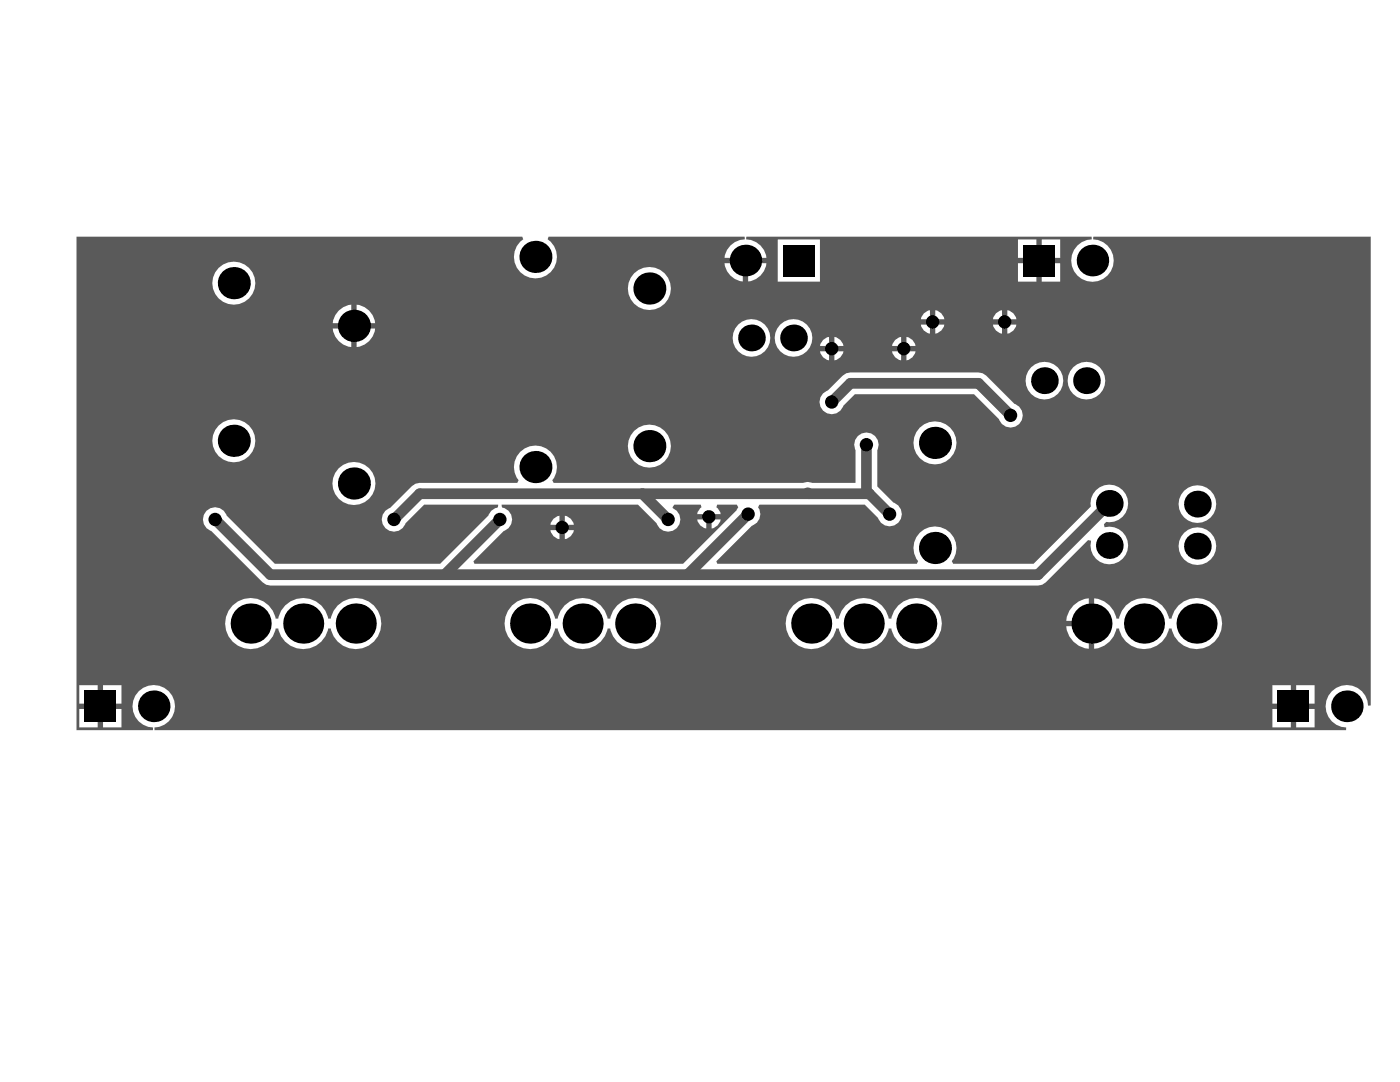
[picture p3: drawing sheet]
<svg xmlns="http://www.w3.org/2000/svg" width="279mm" height="216mm" viewBox="0 0 279 216" stroke-linecap="round" stroke-linejoin="round" font-family="sans-serif">
<g fill="#5a5a5a">
<path d="M100.1 100.7h27.2l3.8 3.7a2.44 2.44 0 0 0 3.9 1 2.44 2.44 0 0 0-.7-4l-.1-.2 .4-.5h5.2l.2 .5-.8 1-.1 .4h4.7l-.1-.4-.7-1 .1-.5h3.9l.3 .5-.3 .6-10.7 10.7h-41.6l-.2-.5 6.1-6.1a2.4 2.4 0 0 0 1.6-2.4 2.4 2.4 0 0 0-1.9-2.2zM112.7 102.9v1.8h1.8a2.18 2.18 0 0 0-1.8-1.8zM110.5 103.5l-.6 .8-.1 .4h1.9v-1.8l-.5 .1zM142 103.7v1.8a2.18 2.18 0 0 0 1.8-1.8zM139.1 103.7a2.18 2.18 0 0 0 1.9 1.8v-1.8zM112.7 105.8v1.8a2.18 2.18 0 0 0 1.8-1.8zM109.8 105.8a2.18 2.18 0 0 0 1.9 1.8v-1.8z"/>
<path d="M15.3 47.2h88.9l.2 .6a4.3 4.3 0 0 0-.7 6.3 4.3 4.3 0 0 0 6.4 0 4.3 4.3 0 0 0-.8-6.3l.2-.6h39.1v.6a4.1 4.1 0 0 0-4 3.7h8.4a4.1 4.1 0 0 0-4.1-3.7v-.6h69v.6a4.2 4.2 0 0 0-3.6 6.1 4.2 4.2 0 0 0 7.1 .8 4.2 4.2 0 0 0-2.3-6.8l-.9-.1v-.6h55.4v93.6h-.6a4.2 4.2 0 0 0-4.2-4.1 4.2 4.2 0 0 0-4.2 4.2 4.2 4.2 0 0 0 4.1 4.3l-.1 .5h-237.8v-.5a4.2 4.2 0 0 0 3.6-6.2 4.2 4.2 0 0 0-7.1-.7 4.2 4.2 0 0 0 2.3 6.7l1 .2-.1 .5h-15.2zM207.9 47.8v3.7h3.7v-3.7zM203.2 47.8v3.7h3.6v-3.7zM149.3 52.5v3.7a4.1 4.1 0 0 0 3.7-3.7zM144.6 52.5a4.1 4.1 0 0 0 3.6 3.7v-3.7zM207.9 52.5v3.7h3.7v-3.7zM203.2 52.5v3.7h3.6v-3.7zM155.2 47.8v8.4h8.4v-8.4zM42.4 56.5a4.3 4.3 0 0 0 8.6 0 4.3 4.3 0 0 0-8.6 0zM125.3 57.6a4.3 4.3 0 0 0 8.6 0 4.3 4.3 0 0 0-8.6 0zM201 61.9v1.8h1.8a2.18 2.18 0 0 0-1.8-1.8zM198.8 62.5l-.6 .8v.4h1.8v-1.8l-.4 .1zM186.7 61.9v1.8h1.8a2.18 2.18 0 0 0-1.8-1.8zM184.4 62.5l-.5 .8-.1 .4h1.8v-1.8l-.4 .1zM71.2 60.8v3.7h3.7a4.1 4.1 0 0 0-3.7-3.7zM67.6 62l-.7 .9-.4 1-.1 .6h3.7v-3.7l-.6 .1-1 .4zM201 64.8v1.8a2.18 2.18 0 0 0 1.8-1.8zM198.2 64.8a2.18 2.18 0 0 0 1.8 1.8v-1.8zM186.7 64.8v1.8a2.18 2.18 0 0 0 1.8-1.8zM183.8 64.8a2.18 2.18 0 0 0 1.8 1.8v-1.8zM180.9 67.2v1.8h1.8a2.18 2.18 0 0 0-1.8-1.8zM178.6 67.8l-.5 .8-.1 .4h1.8v-1.8l-.4 .1zM166.5 67.2v1.8h1.8a2.18 2.18 0 0 0-1.8-1.8zM164.3 67.8l-.6 .8-.1 .4h1.9v-1.8l-.4 .1zM66.4 65.6a4.1 4.1 0 0 0 3.7 3.7v-3.7zM71.2 65.6v3.7a4.1 4.1 0 0 0 3.7-3.7zM154.6 67.4a3.8 3.8 0 0 0 7.5 0 3.8 3.8 0 0 0-7.5 0zM146.2 67.4a3.8 3.8 0 0 0 7.5 0 3.8 3.8 0 0 0-7.5 0zM180.9 70.1v1.8a2.18 2.18 0 0 0 1.8-1.8zM178 70.1a2.18 2.18 0 0 0 1.8 1.8v-1.8zM166.5 70.1v1.8a2.18 2.18 0 0 0 1.8-1.8zM163.6 70.1a2.18 2.18 0 0 0 1.9 1.8v-1.8zM213.1 76a3.8 3.8 0 0 0 7.5 0 3.8 3.8 0 0 0-7.5 0zM204.7 76a3.8 3.8 0 0 0 7.5 0 3.8 3.8 0 0 0-7.5 0zM164.3 78.5a2.43 2.43 0 0 0 .4 3.8 2.43 2.43 0 0 0 3.6-1.3l2.3-2.3h23.8l5 5a2.43 2.43 0 0 0 4 .9 2.43 2.43 0 0 0-.9-4l-5.7-5.6-.7-.5-.8-.2h-25.6l-.8 .2-.7 .5-3 2.9zM42.4 88a4.3 4.3 0 0 0 8.6 0 4.3 4.3 0 0 0-8.6 0zM182.3 88.4a4.3 4.3 0 0 0 8.6 0 4.3 4.3 0 0 0-8.6 0zM125.3 89a4.3 4.3 0 0 0 8.6 0 4.3 4.3 0 0 0-8.6 0zM41.2 101.9a2.41 2.41 0 0 0 1 4l10.2 10.3 .7 .5 .9 .1h153.2l.8-.1 .7-.5 8.4-8.4 .6 .1a3.8 3.8 0 0 0 3.4 4.7 3.8 3.8 0 0 0 4-4.1 3.8 3.8 0 0 0-4.7-3.3l-.1-.6 .5-.5a3.7 3.7 0 0 0 4.3-3.4 3.7 3.7 0 0 0-3.9-4 3.7 3.7 0 0 0-3.5 4.4l-11.4 11.4h-16.1l-.2-.5a4.3 4.3 0 0 0-.5-5.8 4.3 4.3 0 0 0-5.8 0 4.3 4.3 0 0 0-.5 5.8l-.2 .5h-39.8l-.2-.5 7.1-7.1a2.36 2.36 0 0 0 1.2-3.7l.3-.5h21l2.7 2.7a2.43 2.43 0 0 0 4 .9 2.43 2.43 0 0 0-1-4l-3.2-3.2v-7.3a2.43 2.43 0 0 0-2.2-3.5 2.43 2.43 0 0 0-2.2 3.5v6.6h-8.6a2.06 2.06 0 0 0-1.8 0h-49.8l-.3-.6a4.3 4.3 0 0 0-.4-5.8 4.3 4.3 0 0 0-5.8 0 4.3 4.3 0 0 0-.5 5.8l-.3 .6h-19.4l-.9 .1-.7 .5-4.4 4.4a2.43 2.43 0 0 0-.9 4 2.43 2.43 0 0 0 4-1l3.8-3.7h14.7l-.1 .6a2.2 2.2 0 0 0-1.8 1.6l-9.7 9.6h-32.9l-9.7-9.6a2.41 2.41 0 0 0-4-1zM66.3 96.5a4.3 4.3 0 0 0 8.6 0 4.3 4.3 0 0 0-8.6 0zM235.2 100.6a3.8 3.8 0 0 0 7.5 0 3.8 3.8 0 0 0-7.5 0zM235.2 109a3.8 3.8 0 0 0 7.5 0 3.8 3.8 0 0 0-7.5 0zM158.3 120.8a5.1 5.1 0 0 0 1.2 8.1 5.1 5.1 0 0 0 7.4-3.5h.5a5.1 5.1 0 0 0 5 4.1 5.1 5.1 0 0 0 5-4.1h.5a5.1 5.1 0 0 0 7.8 3.3 5.1 5.1 0 0 0 0-8.5 5.1 5.1 0 0 0-7.8 3.2h-.5a5.1 5.1 0 0 0-5-4.1 5.1 5.1 0 0 0-5 4.1h-.5a5.1 5.1 0 0 0-8.6-2.6zM102.2 120.8a5.1 5.1 0 0 0 1.2 8.1 5.1 5.1 0 0 0 7.4-3.5h.5a5.1 5.1 0 0 0 5 4.1 5.1 5.1 0 0 0 5-4.1h.5a5.1 5.1 0 0 0 7.8 3.3 5.1 5.1 0 0 0 0-8.5 5.1 5.1 0 0 0-7.8 3.2h-.5a5.1 5.1 0 0 0-5-4.1 5.1 5.1 0 0 0-5 4.1h-.5a5.1 5.1 0 0 0-8.6-2.6zM46.4 120.8a5.1 5.1 0 0 0 1.2 8.1 5.1 5.1 0 0 0 7.4-3.5h.5a5.1 5.1 0 0 0 5 4.1 5.1 5.1 0 0 0 5-4.1h.5a5.1 5.1 0 0 0 7.8 3.3 5.1 5.1 0 0 0 0-8.5 5.1 5.1 0 0 0-7.8 3.2h-.5a5.1 5.1 0 0 0-5-4.1 5.1 5.1 0 0 0-5 4.1h-.5a5.1 5.1 0 0 0-8.6-2.6zM218.4 119.4v10.1a4.9 4.9 0 0 0 4.4-4.1h.5a5.1 5.1 0 0 0 5 4.1 5.1 5.1 0 0 0 5-4.1h.5a5.1 5.1 0 0 0 7.8 3.3 5.1 5.1 0 0 0 0-8.5 5.1 5.1 0 0 0-7.8 3.2h-.5a5.1 5.1 0 0 0-5-4.1 5.1 5.1 0 0 0-5 4.1h-.5a4.9 4.9 0 0 0-4.4-4zM214.2 120.8l-.8 1.1-.5 1.2-.1 .8h4.5v-4.5l-.8 .1-1.2 .5zM212.8 125a4.9 4.9 0 0 0 4.5 4.5v-4.5zM258.7 136.7v3.7h3.7v-3.7zM253.9 136.7v3.7h3.7v-3.7zM20.6 136.7v3.7h3.6v-3.7zM15.8 136.7v3.7h3.7v-3.7zM258.7 141.5v3.6h3.7v-3.6zM253.9 141.5v3.6h3.7v-3.6zM20.6 141.5v3.6h3.6v-3.6zM15.8 141.5v3.6h3.7v-3.6z"/>
</g>
<path d="M106.9 93l.2 .2h-.2M128.2 98.5l5.1 5.2M161.2 98.3l.2 .2M166 80.2l3.7-3.7h25.6l6.4 6.4M172.9 88.7v9.3l.5 .5M99.8 103.7l-11.1 11M149.3 102.6l-12.1 12.1M177.5 102.6l-4-4.1h-89.7l-5.2 5.2M221.4 100.5l-14.2 14.2h-153.2l-11.1-11" fill="none" stroke="#5a5a5a" stroke-width="2.1"/>
<g fill="#000">
<circle cx="46.7" cy="56.5" r="3.2"/>
<circle cx="106.9" cy="51.3" r="3.2"/>
<circle cx="129.6" cy="57.6" r="3.2"/>
<circle cx="148.8" cy="52" r="3.2"/>
<circle cx="218" cy="52" r="3.2"/>
<circle cx="70.6" cy="65" r="3.2"/>
<circle cx="150" cy="67.4" r="2.67"/>
<circle cx="158.4" cy="67.4" r="2.67"/>
<circle cx="166" cy="69.6" r="1.33"/>
<circle cx="180.4" cy="69.6" r="1.33"/>
<circle cx="186.1" cy="64.2" r="1.33"/>
<circle cx="200.5" cy="64.2" r="1.33"/>
<circle cx="208.4" cy="76" r="2.67"/>
<circle cx="216.8" cy="76" r="2.67"/>
<circle cx="46.7" cy="88" r="3.2"/>
<circle cx="70.6" cy="96.5" r="3.2"/>
<circle cx="106.9" cy="93.2" r="3.2"/>
<circle cx="129.6" cy="89" r="3.2"/>
<circle cx="166" cy="80.2" r="1.33"/>
<circle cx="172.9" cy="88.7" r="1.33"/>
<circle cx="186.6" cy="88.4" r="3.2"/>
<circle cx="201.7" cy="82.9" r="1.33"/>
<circle cx="42.9" cy="103.7" r="1.33"/>
<circle cx="78.6" cy="103.7" r="1.33"/>
<circle cx="99.8" cy="103.7" r="1.33"/>
<circle cx="112.2" cy="105.3" r="1.33"/>
<circle cx="133.3" cy="103.7" r="1.33"/>
<circle cx="141.5" cy="103.1" r="1.33"/>
<circle cx="149.3" cy="102.6" r="1.33"/>
<circle cx="177.5" cy="102.6" r="1.33"/>
<circle cx="186.6" cy="109.3" r="3.2"/>
<circle cx="221.4" cy="100.5" r="2.67"/>
<circle cx="221.4" cy="108.8" r="2.67"/>
<circle cx="239" cy="109" r="2.67"/>
<circle cx="239" cy="100.6" r="2.67"/>
<circle cx="50" cy="124.4" r="4"/>
<circle cx="60.5" cy="124.4" r="4"/>
<circle cx="71" cy="124.4" r="4"/>
<circle cx="105.8" cy="124.4" r="4"/>
<circle cx="116.3" cy="124.4" r="4"/>
<circle cx="126.8" cy="124.4" r="4"/>
<circle cx="161.9" cy="124.4" r="4"/>
<circle cx="172.4" cy="124.4" r="4"/>
<circle cx="182.9" cy="124.4" r="4"/>
<circle cx="217.8" cy="124.4" r="4"/>
<circle cx="228.3" cy="124.4" r="4"/>
<circle cx="238.8" cy="124.4" r="4"/>
<circle cx="30.7" cy="140.9" r="3.2"/>
<circle cx="268.8" cy="140.9" r="3.2"/>
</g>
<g fill="#000">
<path d="M156.3 48.8h6.3v6.3h-6.3z" fill-rule="evenodd"/>
<path d="M204.2 48.8h6.3v6.3h-6.3z" fill-rule="evenodd"/>
<path d="M16.9 137.8h6.3v6.3h-6.3z" fill-rule="evenodd"/>
<path d="M255 137.8h6.3v6.3h-6.3z" fill-rule="evenodd"/>
</g>
</svg>
